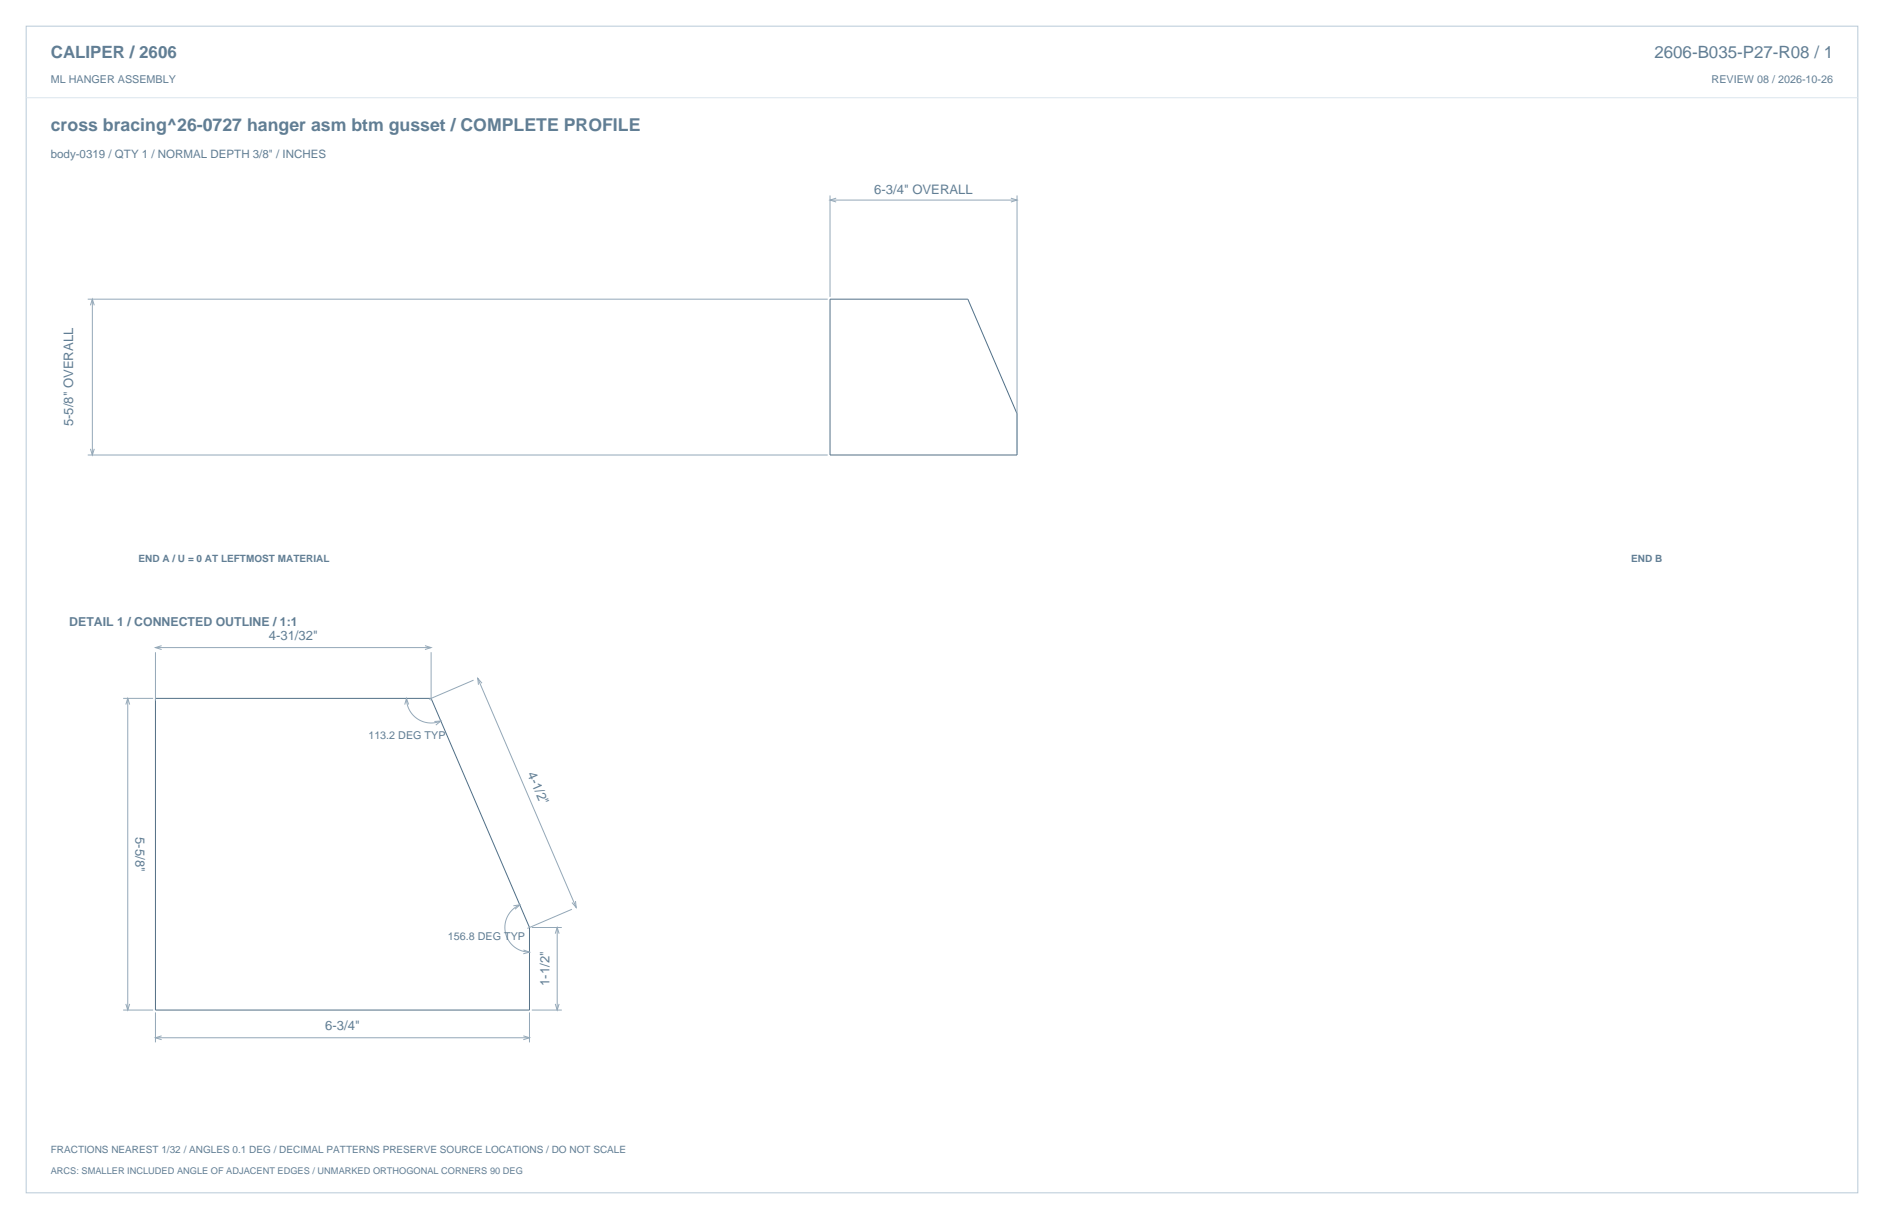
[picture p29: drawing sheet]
<svg xmlns="http://www.w3.org/2000/svg" width="864mm" height="559mm" viewBox="0 0 864 559" stroke-linecap="round" stroke-linejoin="round" font-family="sans-serif">
<defs><g id="words">
<text font-size="8.1" fill="#617e94" x="23" y="60">cross bracing^26-0727 hanger asm btm gusset / COMPLETE PROFILE</text>
<g font-size="7.8" fill="#617e94">
<text x="23" y="27">CALIPER / 2606</text>
<text x="758" y="27">2606-B035-P27-R08 / 1</text>
</g>
<g font-size="6" fill="#617e94">
<text x="401" y="89">6-3/4&quot; OVERALL</text>
<text x="34" y="195" transform="rotate(-90 34 195)">5-5/8&quot; OVERALL</text>
<text x="123" y="293">4-31/32&quot;</text>
<text x="242" y="355" transform="rotate(67 242 355)">4-1/2&quot;</text>
<text x="62" y="384" transform="rotate(90 62 384)">5-5/8&quot;</text>
<text x="252" y="452" transform="rotate(-90 252 452)">1-1/2&quot;</text>
<text x="149" y="472">6-3/4&quot;</text>
</g>
<text font-size="5.6" fill="#617e94" x="32" y="287">DETAIL 1 / CONNECTED OUTLINE / 1:1</text>
<text font-size="5.3" fill="#617e94" x="23" y="72">body-0319 / QTY 1 / NORMAL DEPTH 3/8&quot; / INCHES</text>
<g font-size="4.9" fill="#617e94">
<text x="23" y="38">ML HANGER ASSEMBLY</text>
<text x="785" y="38">REVIEW 08 / 2026-10-26</text>
<text x="169" y="339">113.2 DEG TYP</text>
<text x="205" y="431">156.8 DEG TYP</text>
</g>
<g font-size="4.6" fill="#617e94">
<text x="63" y="258">END A / U = 0 AT LEFTMOST MATERIAL</text>
<text x="748" y="258">END B</text>
<text x="23" y="528">FRACTIONS NEAREST 1/32 / ANGLES 0.1 DEG / DECIMAL PATTERNS PRESERVE SOURCE LOCATIONS / DO NOT SCALE</text>
</g>
<text font-size="4.2" fill="#617e94" x="23" y="538">ARCS: SMALLER INCLUDED ANGLE OF ADJACENT EDGES / UNMARKED ORTHOGONAL CORNERS 90 DEG</text>
</g></defs>
<path d="M12 12h840v535h-840z" fill="none" stroke="#b8cad8" stroke-width=".46"/>
<path d="M12 45h840" fill="none" stroke="#dbe5ed" stroke-width=".46"/>
<path d="M380 137h64l22 53v19h-86zM71 320h127l45 105v38h-172z" fill="none" stroke="#536f85" stroke-width=".46"/>
<g fill="none" stroke="#93a8b9" stroke-width=".46">
<path d="M380 90v46M380 92h86M383 91l-3 1 3 1M463 91l3 1-3 1M466 90v118M40 137h339M41 140l1-3 1 3M42 137v72M40 209h339M41 206l1 3 1-3M71 299v22M71 297h127"/>
<path d="M74 296l-3 1 3 1M195 296l3 1-3 1M198 299v22M217 312l-20 9M219 311l45 105M221 313l-2-2v3M56 320h14M58 323l1-3v3M59 320v143M186 320a11 11 0 0 0 16 11M187 323l-1-3v3M199 331h3l-2 1"/>
<path d="M235 415h3l-2 2M238 415a11 11 0 0 0-6 12 11 11 0 0 0 11 9M262 417l-20 9M264 413v3l-2-2M240 435l3 1-3 1M244 425h14M255 428v-3l1 3M255 425v38M56 463h14M58 460l1 3v-3M71 464v14M71 476h172"/>
<path d="M74 475l-3 1 3 1M240 475l3 1-3 1M243 464v14M244 463h14M255 460v3l1-3"/>
</g>
<use href="#words"/>
</svg>
